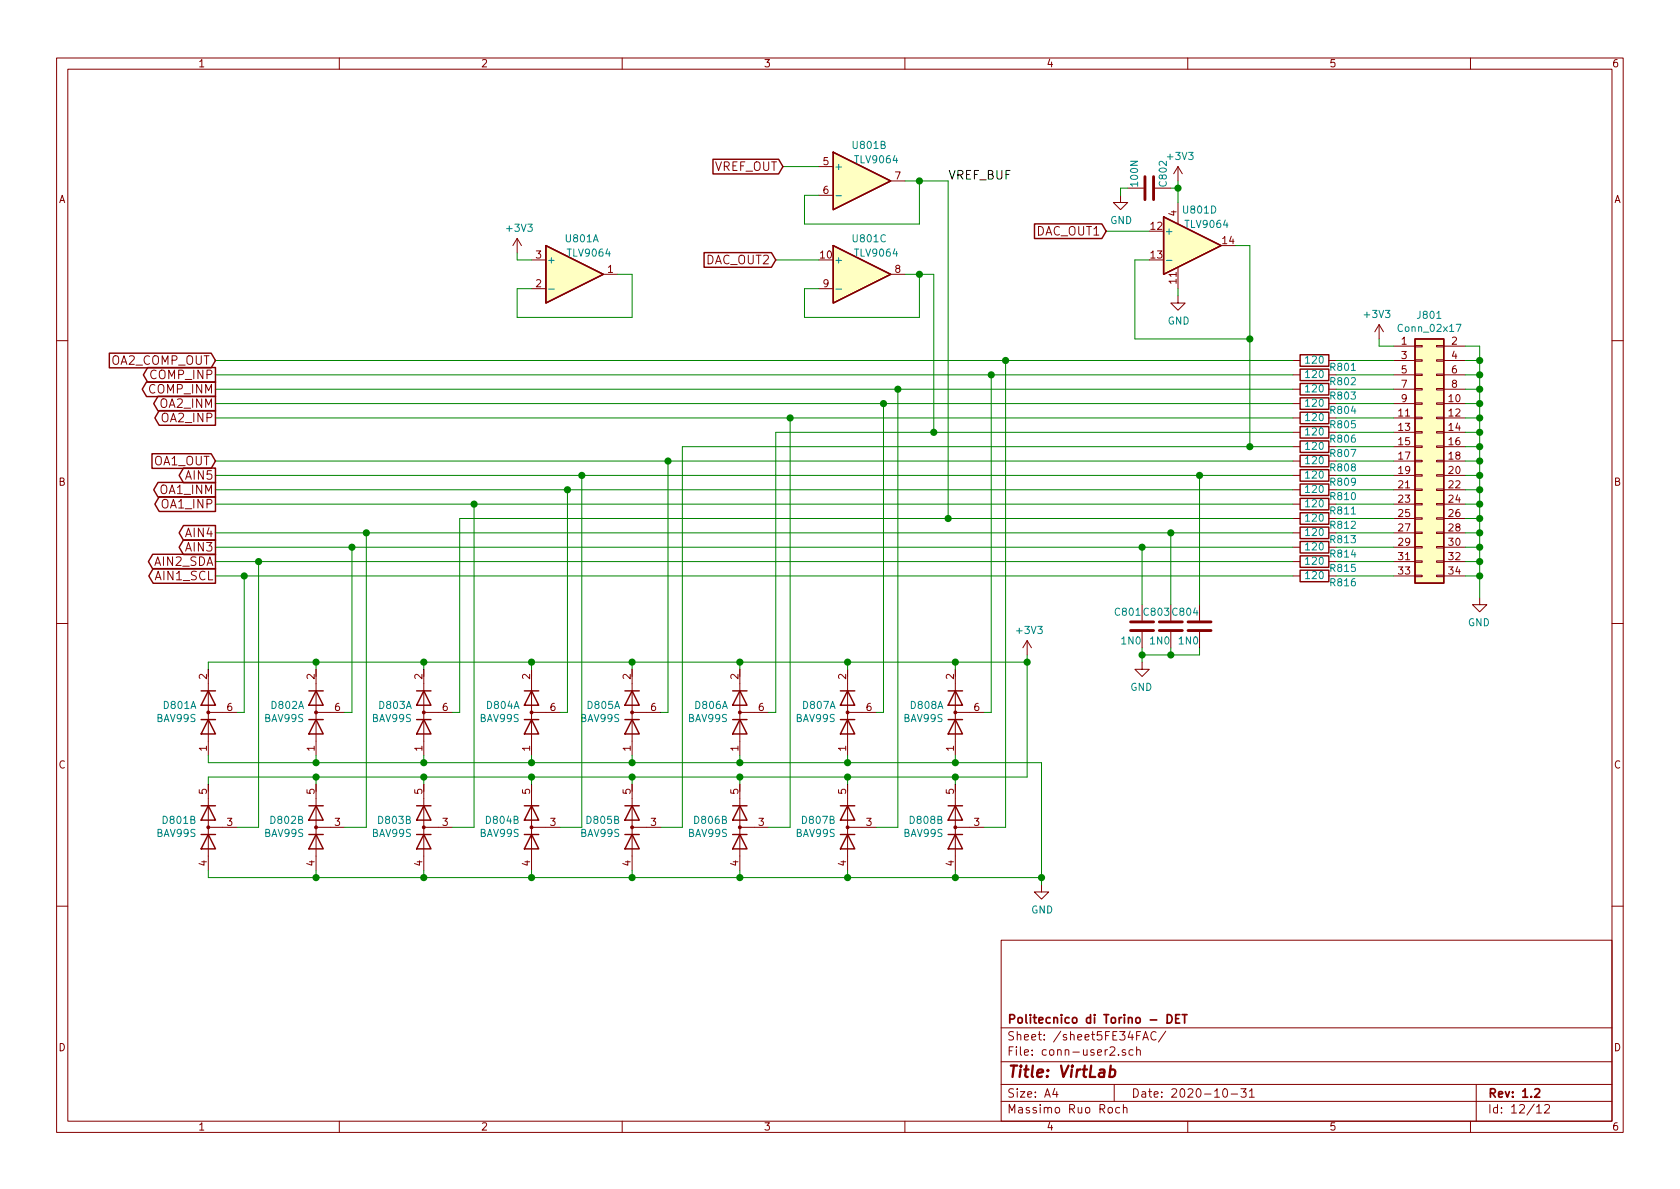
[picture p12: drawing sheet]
<svg xmlns="http://www.w3.org/2000/svg" width="297mm" height="210mm" viewBox="0 0 297 210" stroke-linecap="round" stroke-linejoin="round" font-family="sans-serif">
<defs><g id="words">
<text font-size="2.8" fill="#840000" x="178" y="190.5">Title: VirtLab</text>
<g font-size="2.1" fill="#840000">
<text x="126.2" y="30.2">VREF_OUT</text>
<text x="183.2" y="41.7">DAC_OUT1</text>
<text x="124.8" y="46.7">DAC_OUT2</text>
<text x="19.6" y="64.5">OA2_COMP_OUT</text>
<text x="26.4" y="69.6">COMP_INM</text>
<text x="26.8" y="67.1">COMP_INP</text>
<text x="28.4" y="72.1">OA2_INM</text>
<text x="28.8" y="74.7">OA2_INP</text>
<text x="27.2" y="82.3">OA1_OUT</text>
<text x="28.4" y="87.4">OA1_INM</text>
<text x="28.8" y="89.9">OA1_INP</text>
<text x="33" y="84.8">AIN5</text>
<text x="33" y="95">AIN4</text>
<text x="27.4" y="100.1">AIN2_SDA</text>
<text x="33" y="97.5">AIN3</text>
<text x="27.6" y="102.6">AIN1_SCL</text>
<text x="178" y="184">Sheet: /sheet5FE34FAC/</text>
<text x="178" y="181">Politecnico di Torino - DET</text>
<text x="178" y="186.7">File: conn-user2.sch</text>
<text x="178" y="196.9">Massimo Ruo Roch</text>
<text x="178" y="194.1">Size: A4</text>
<text x="200" y="194.1">Date: 2020-10-31</text>
<text x="263" y="194.1">Rev: 1.2</text>
<text x="263" y="196.9">Id: 12/12</text>
</g>
<text font-size="2.1" x="167.6" y="31.7">VREF_BUF</text>
<g font-size="1.8" fill="#840000">
<text x="35" y="11.9">1</text>
<text x="85" y="11.9">2</text>
<text x="135" y="11.9">3</text>
<text x="185" y="11.9">4</text>
<text x="235" y="11.9">5</text>
<text x="285" y="11.9">6</text>
<text x="145.6" y="29.2">5</text>
<text x="10.4" y="35.9">A</text>
<text x="145.6" y="34.3">6</text>
<text x="158.3" y="31.7">7</text>
<text x="285.4" y="35.9">A</text>
<text x="203.5" y="40.6">12</text>
<text x="208" y="38.2" transform="rotate(-90 208 38.2)">4</text>
<text x="94.8" y="45.7">3</text>
<text x="145.1" y="45.7">10</text>
<text x="203.5" y="45.7">13</text>
<text x="216.2" y="43.2">14</text>
<text x="94.8" y="50.8">2</text>
<text x="107.5" y="48.3">1</text>
<text x="145.6" y="50.8">9</text>
<text x="158.3" y="48.3">8</text>
<text x="208" y="50.1" transform="rotate(-90 208 50.1)">11</text>
<text x="247.8" y="61">1</text>
<text x="247.8" y="63.5">3</text>
<text x="256.7" y="61">2</text>
<text x="256.7" y="63.5">4</text>
<text x="247.8" y="66">5</text>
<text x="247.8" y="68.6">7</text>
<text x="247.8" y="71.1">9</text>
<text x="256.2" y="71.1">10</text>
<text x="256.7" y="66">6</text>
<text x="256.7" y="68.6">8</text>
<text x="247.3" y="73.7">11</text>
<text x="247.3" y="76.2">13</text>
<text x="256.2" y="73.7">12</text>
<text x="256.2" y="76.2">14</text>
<text x="247.3" y="78.7">15</text>
<text x="247.3" y="81.3">17</text>
<text x="247.3" y="83.8">19</text>
<text x="256.2" y="78.7">16</text>
<text x="256.2" y="81.3">18</text>
<text x="256.2" y="83.8">20</text>
<text x="10.4" y="85.9">B</text>
<text x="247.3" y="86.4">21</text>
<text x="247.3" y="88.9">23</text>
<text x="256.2" y="86.4">22</text>
<text x="256.2" y="88.9">24</text>
<text x="285.4" y="85.9">B</text>
<text x="247.3" y="91.4">25</text>
<text x="247.3" y="94">27</text>
<text x="256.2" y="91.4">26</text>
<text x="256.2" y="94">28</text>
<text x="247.3" y="96.5">29</text>
<text x="247.3" y="99.1">31</text>
<text x="247.3" y="101.6">33</text>
<text x="256.2" y="96.5">30</text>
<text x="256.2" y="99.1">32</text>
<text x="256.2" y="101.6">34</text>
<text x="36.6" y="120.1" transform="rotate(-90 36.6 120.1)">2</text>
<text x="40.2" y="125.7">6</text>
<text x="55.6" y="120.1" transform="rotate(-90 55.6 120.1)">2</text>
<text x="59.2" y="125.7">6</text>
<text x="74.7" y="120.1" transform="rotate(-90 74.7 120.1)">2</text>
<text x="78.3" y="125.7">6</text>
<text x="93.7" y="120.1" transform="rotate(-90 93.7 120.1)">2</text>
<text x="97.3" y="125.7">6</text>
<text x="111.5" y="120.1" transform="rotate(-90 111.5 120.1)">2</text>
<text x="115.1" y="125.7">6</text>
<text x="130.6" y="120.1" transform="rotate(-90 130.6 120.1)">2</text>
<text x="134.1" y="125.7">6</text>
<text x="149.6" y="120.1" transform="rotate(-90 149.6 120.1)">2</text>
<text x="153.2" y="125.7">6</text>
<text x="168.7" y="120.1" transform="rotate(-90 168.7 120.1)">2</text>
<text x="172.2" y="125.7">6</text>
<text x="10.4" y="135.9">C</text>
<text x="36.6" y="132.8" transform="rotate(-90 36.6 132.8)">1</text>
<text x="55.6" y="132.8" transform="rotate(-90 55.6 132.8)">1</text>
<text x="74.7" y="132.8" transform="rotate(-90 74.7 132.8)">1</text>
<text x="93.7" y="132.8" transform="rotate(-90 93.7 132.8)">1</text>
<text x="111.5" y="132.8" transform="rotate(-90 111.5 132.8)">1</text>
<text x="130.6" y="132.8" transform="rotate(-90 130.6 132.8)">1</text>
<text x="149.6" y="132.8" transform="rotate(-90 149.6 132.8)">1</text>
<text x="168.7" y="132.8" transform="rotate(-90 168.7 132.8)">1</text>
<text x="285.4" y="135.9">C</text>
<text x="36.6" y="140.4" transform="rotate(-90 36.6 140.4)">5</text>
<text x="55.6" y="140.4" transform="rotate(-90 55.6 140.4)">5</text>
<text x="74.7" y="140.4" transform="rotate(-90 74.7 140.4)">5</text>
<text x="93.7" y="140.4" transform="rotate(-90 93.7 140.4)">5</text>
<text x="111.5" y="140.4" transform="rotate(-90 111.5 140.4)">5</text>
<text x="130.6" y="140.4" transform="rotate(-90 130.6 140.4)">5</text>
<text x="149.6" y="140.4" transform="rotate(-90 149.6 140.4)">5</text>
<text x="168.7" y="140.4" transform="rotate(-90 168.7 140.4)">5</text>
<text x="40.2" y="146">3</text>
<text x="59.2" y="146">3</text>
<text x="78.3" y="146">3</text>
<text x="97.3" y="146">3</text>
<text x="115.1" y="146">3</text>
<text x="134.1" y="146">3</text>
<text x="153.2" y="146">3</text>
<text x="172.2" y="146">3</text>
<text x="36.6" y="153.1" transform="rotate(-90 36.6 153.1)">4</text>
<text x="55.6" y="153.1" transform="rotate(-90 55.6 153.1)">4</text>
<text x="74.7" y="153.1" transform="rotate(-90 74.7 153.1)">4</text>
<text x="93.7" y="153.1" transform="rotate(-90 93.7 153.1)">4</text>
<text x="111.5" y="153.1" transform="rotate(-90 111.5 153.1)">4</text>
<text x="130.6" y="153.1" transform="rotate(-90 130.6 153.1)">4</text>
<text x="149.6" y="153.1" transform="rotate(-90 149.6 153.1)">4</text>
<text x="168.7" y="153.1" transform="rotate(-90 168.7 153.1)">4</text>
<text x="10.4" y="185.9">D</text>
<text x="285.4" y="185.9">D</text>
<text x="35" y="199.9">1</text>
<text x="85" y="199.9">2</text>
<text x="135" y="199.9">3</text>
<text x="185" y="199.9">4</text>
<text x="235" y="199.9">5</text>
<text x="285" y="199.9">6</text>
</g>
<g font-size="1.8" fill="#008484">
<text x="150.9" y="26.3">U801B</text>
<text x="151.3" y="28.9">TLV9064</text>
<text x="206.6" y="28.3">+3V3</text>
<text x="147.4" y="30.1">+</text>
<text x="201.2" y="32.8" transform="rotate(-90 201.2 32.8)">100N</text>
<text x="206.3" y="32.8" transform="rotate(-90 206.3 32.8)">C802</text>
<text x="89.7" y="41">+3V3</text>
<text x="196.3" y="39.6">GND</text>
<text x="205.9" y="41.5">+</text>
<text x="208.9" y="42" transform="rotate(-90 208.9 42)">V+</text>
<text x="209.3" y="37.8">U801D</text>
<text x="209.7" y="40.3">TLV9064</text>
<text x="96.6" y="46.6">+</text>
<text x="100.1" y="42.8">U801A</text>
<text x="100.5" y="45.4">TLV9064</text>
<text x="147.4" y="46.6">+</text>
<text x="150.9" y="42.8">U801C</text>
<text x="151.3" y="45.4">TLV9064</text>
<text x="206.5" y="57.4">GND</text>
<text x="241.4" y="56.2">+3V3</text>
<text x="247.5" y="58.7">Conn_02x17</text>
<text x="250.8" y="56.4">J801</text>
<text x="230.9" y="64.3">120</text>
<text x="235.4" y="65.6">R801</text>
<text x="230.9" y="71.9">120</text>
<text x="230.9" y="69.4">120</text>
<text x="230.9" y="66.8">120</text>
<text x="235.4" y="70.7">R803</text>
<text x="235.4" y="68.1">R802</text>
<text x="230.9" y="77">120</text>
<text x="230.9" y="74.5">120</text>
<text x="235.4" y="75.7">R805</text>
<text x="235.4" y="73.2">R804</text>
<text x="230.9" y="82.1">120</text>
<text x="230.9" y="79.5">120</text>
<text x="235.4" y="83.4">R808</text>
<text x="235.4" y="80.8">R807</text>
<text x="235.4" y="78.3">R806</text>
<text x="230.9" y="84.6">120</text>
<text x="230.9" y="89.7">120</text>
<text x="230.9" y="87.2">120</text>
<text x="235.4" y="85.9">R809</text>
<text x="235.4" y="88.4">R810</text>
<text x="230.9" y="94.8">120</text>
<text x="230.9" y="92.2">120</text>
<text x="235.4" y="93.5">R812</text>
<text x="235.4" y="91">R811</text>
<text x="230.9" y="99.9">120</text>
<text x="230.9" y="97.3">120</text>
<text x="235.4" y="101.1">R815</text>
<text x="235.4" y="98.6">R814</text>
<text x="235.4" y="96.1">R813</text>
<text x="230.9" y="102.4">120</text>
<text x="235.4" y="103.7">R816</text>
<text x="179.9" y="112.1">+3V3</text>
<text x="197.3" y="108.9">C801</text>
<text x="198.3" y="114">1N0</text>
<text x="202.4" y="108.9">C803</text>
<text x="203.4" y="114">1N0</text>
<text x="207.4" y="108.9">C804</text>
<text x="208.5" y="114">1N0</text>
<text x="259.5" y="110.7">GND</text>
<text x="29" y="125.4">D801A</text>
<text x="48.1" y="125.4">D802A</text>
<text x="67.1" y="125.4">D803A</text>
<text x="86.2" y="125.4">D804A</text>
<text x="103.9" y="125.4">D805A</text>
<text x="123" y="125.4">D806A</text>
<text x="142" y="125.4">D807A</text>
<text x="161.1" y="125.4">D808A</text>
<text x="199.8" y="122.2">GND</text>
<text x="27.8" y="127.7">BAV99S</text>
<text x="46.8" y="127.7">BAV99S</text>
<text x="65.9" y="127.7">BAV99S</text>
<text x="84.9" y="127.7">BAV99S</text>
<text x="102.7" y="127.7">BAV99S</text>
<text x="121.7" y="127.7">BAV99S</text>
<text x="140.8" y="127.7">BAV99S</text>
<text x="159.8" y="127.7">BAV99S</text>
<text x="27.8" y="148">BAV99S</text>
<text x="28.9" y="145.7">D801B</text>
<text x="46.8" y="148">BAV99S</text>
<text x="48" y="145.7">D802B</text>
<text x="65.9" y="148">BAV99S</text>
<text x="67" y="145.7">D803B</text>
<text x="84.9" y="148">BAV99S</text>
<text x="86.1" y="145.7">D804B</text>
<text x="102.7" y="148">BAV99S</text>
<text x="103.8" y="145.7">D805B</text>
<text x="121.7" y="148">BAV99S</text>
<text x="122.9" y="145.7">D806B</text>
<text x="140.8" y="148">BAV99S</text>
<text x="141.9" y="145.7">D807B</text>
<text x="159.8" y="148">BAV99S</text>
<text x="161" y="145.7">D808B</text>
<text x="182.3" y="161.5">GND</text>
</g>
</g></defs>
<g fill="none" stroke="#840000" stroke-width=".18">
<path d="M10 10.3h277v189.9h-277zM12 12.2h273v186.1h-273zM60 10.3v1.9M110 10.3v1.9M160 10.3v1.9M210 10.3v1.9M260 10.3v1.9M144.8 29.5h2.5M144.8 34.5h2.5M157.5 32h2.5M198.1 34.5v1.3h1.3l-1.3 1.3-1.3-1.3h1.3M199.4 33.3h2.8"/>
<path d="M204.2 33.3h2.8M208.3 29.5l-.8 1.2M208.3 29.5v2.5M208.3 35.8v3.8M208.3 29.5l.7 1.2M91.4 42.2l-.7 1.2M91.4 42.2v2.5M91.4 42.2l.8 1.2M94 51h2.5M94 46h2.5M106.7 48.5h2.5M144.8 51h2.5"/>
<path d="M157.5 48.5h2.5M208.3 52.3v1.3h1.2l-1.2 1.3-1.3-1.3h1.3M208.3 47.2v3.8M243.8 57.4l.8 1.3M243.8 57.4v2.5M243.8 57.4l-.7 1.3M10 60.2h2M228.6 71.4h1.3M228.6 73.9h1.3M228.6 76.4h1.3M228.6 79h1.3M228.6 63.7h1.3"/>
<path d="M228.6 66.3h1.3M228.6 68.8h1.3M246.4 61.2h3.8M246.4 71.4h3.8M246.4 73.9h3.8M246.4 76.4h3.8M246.4 79h3.8M246.4 63.7h3.8M246.4 66.3h3.8M246.4 68.8h3.8M250.2 78.9h1.3v.2h-1.3zM250.2 76.3h1.3v.3h-1.3z"/>
<path d="M250.2 73.8h1.3v.2h-1.3zM250.2 71.2h1.3v.3h-1.3zM250.2 68.7h1.3v.3h-1.3zM250.2 66.2h1.3v.2h-1.3zM250.2 63.6h1.3v.3h-1.3zM250.2 61.1h1.3v.2h-1.3zM254 78.9h1.3v.2h-1.3zM254 76.3h1.3v.3h-1.3zM254 73.8h1.3v.2h-1.3zM254 71.2h1.3v.3h-1.3zM254 68.7h1.3v.3h-1.3zM254 66.2h1.3v.2h-1.3z"/>
<path d="M254 63.6h1.3v.3h-1.3zM254 61.1h1.3v.2h-1.3zM255.3 61.2h3.8M255.3 71.4h3.8M255.3 73.9h3.8M255.3 76.4h3.8M255.3 79h3.8M255.3 63.7h3.8M255.3 66.3h3.8M255.3 68.8h3.8M285 60.2h2M228.6 84.1h1.3"/>
<path d="M228.6 81.5h1.3M228.6 86.6h1.3M228.6 89.1h1.3M228.6 91.7h1.3M228.6 94.2h1.3M228.6 96.8h1.3M228.6 99.3h1.3M246.4 84.1h3.8M246.4 81.5h3.8M246.4 86.6h3.8M246.4 89.1h3.8M246.4 91.7h3.8"/>
<path d="M246.4 94.2h3.8M246.4 96.8h3.8M246.4 99.3h3.8M250.2 86.5h1.3v.2h-1.3zM250.2 89h1.3v.3h-1.3zM250.2 91.6h1.3v.2h-1.3zM250.2 94.1h1.3v.3h-1.3zM250.2 96.6h1.3v.3h-1.3zM250.2 99.2h1.3v.2h-1.3zM250.2 83.9h1.3v.3h-1.3zM250.2 81.4h1.3v.3h-1.3zM254 86.5h1.3v.2h-1.3z"/>
<path d="M254 89h1.3v.3h-1.3zM254 91.6h1.3v.2h-1.3zM254 94.1h1.3v.3h-1.3zM254 96.6h1.3v.3h-1.3zM254 99.2h1.3v.2h-1.3zM254 83.9h1.3v.3h-1.3zM254 81.4h1.3v.3h-1.3zM255.3 84.1h3.8M255.3 81.5h3.8M255.3 86.6h3.8M255.3 89.1h3.8M255.3 91.7h3.8"/>
<path d="M255.3 94.2h3.8M255.3 96.8h3.8M255.3 99.3h3.8M10 110.3h2M36.8 118.4v15.2M55.9 118.4v15.2M74.9 118.4v15.2M94 118.4v15.2M111.8 118.4v15.2M130.8 118.4v15.2M149.9 118.4v15.2M168.9 118.4v15.2"/>
<path d="M181.6 113.3l-.8 1.2M181.6 113.3v2.5M181.6 113.3l.8 1.2M201.9 117.1v1.3h-1.2l1.2 1.2 1.3-1.2h-1.3M201.9 106.9v2.8M201.9 111.8v2.7M207 106.9v2.8M207 111.8v2.7M212.1 106.9v2.8M212.1 111.8v2.7M228.6 101.8h1.3M246.4 101.8h3.8"/>
<path d="M250.2 101.7h1.3v.3h-1.3zM254 101.7h1.3v.3h-1.3zM255.3 101.8h3.8M261.6 105.7v1.2h-1.3l1.3 1.3 1.3-1.3h-1.3M285 110.3h2M36.8 126h5.1M36.8 138.7v15.2M55.9 126h5.1M55.9 138.7v15.2M74.9 126h5.1M74.9 138.7v15.2M94 126h5.1"/>
<path d="M94 138.7v15.2M111.8 138.7v15.2M111.8 126h5M130.8 138.7v15.2M130.8 126h5.1M149.9 126h5M149.9 138.7v15.2M168.9 126h5.1M168.9 138.7v15.2M36.8 146.3h5.1M55.9 146.3h5.1M74.9 146.3h5.1"/>
<path d="M94 146.3h5.1M111.8 146.3h5M130.8 146.3h5.1M149.9 146.3h5M168.9 146.3h5.1M184.1 156.5v1.2h1.3l-1.3 1.3-1.2-1.3h1.2M10 160.2h2M177 166.3h108v32h-108zM285 160.2h2M60 198.3v1.9M110 198.3v1.9M160 198.3v1.9"/>
<path d="M177 194.8h108M177 191.8h108M177 187.8h108M177 181.8h108M186.5 192.5l-.4 1h1M186.8 193v1M197 191.8v3M197.8 186.5v.1M198 195.9l-.4-.1-.3 .3v.6l.3 .1 .4-.1M198.6 196l.2-.2 .4 .1 .1 .9M198.6 195.3v1.5M199 185.7a.37 .37 0 0 0-.6 .1l.1 .2 .5 .2 .1 .1-.3 .3-.4-.1"/>
<path d="M200.3 185.7l-.4-.1-.3 .3 .1 .6 .2 .1 .4-.1M201 185.7a.37 .37 0 0 1 .6 .1v.8M201 185.1v1.5M202.1 183.9l.4-1.5 .5 1.5M202.2 183.5h.7M204.4 182.6a.59 .59 0 0 0-.7 0 .59 .59 0 0 0-.2 .7 .56 .56 0 0 0 .3 .5 .56 .56 0 0 0 .6 0M206.1 182.3l-1.3 2M210 198.3v1.9M216.3 192.7l.4-.2a.94 .94 0 0 1 0 1.5 .79 .79 0 0 1-.4-1.3zM217.7 193.5h1.1M219.4 192.5h.9l-.5 .6 .5 .1v.7l-.3 .1-.6-.1M220.9 193l.4-.5v1.5"/>
<path d="M220.9 194h.9M260 198.3v1.9M261 191.8v6.5M271.7 195.8l.4-.5v1.5M271.7 196.8h.8M273.1 195.5l.2-.2h.4l.2 .2 .1 .3-.1 .2-.9 .8h1"/>
</g>
<path d="M206.4 179.4a.76 .76 0 0 1 .8 .8 .76 .76 0 0 1-.8 .7zM208.6 179.4h-.7v1.5h.7M209 179.4h.9M209.4 179.4v1.5M207.9 180.1h.5M271.4 192.7l.2-.2h.4l.2 .5-.9 1h.9" fill="none" stroke="#840000" stroke-width=".3"/>
<path d="M196.3 189.2h.8l.1 .3-.1 .6a.66 .66 0 0 1-1 .2M196.4 188.4l-.3 2" fill="none" stroke="#840000" stroke-width=".41"/>
<g fill="none" stroke="#840000" stroke-width=".25">
<path d="M126.1 28.2h11.6l.7 1.3-.7 1.3h-11.6zM147.3 26.9l10.2 5.1-10.2 5.1zM182.9 39.6h11.9l.8 1.3-.8 1.3h-11.9zM205.7 38.3l10.2 5.1-10.2 5.1zM96.5 43.4l10.2 5.1-10.2 5.1zM124.5 44.7h11.9l.8 1.3-.8 1.3h-11.9zM147.3 43.4l10.2 5.1-10.2 5.1zM250.2 59.9h5.1v43.2h-5.1zM19.3 62.5h18l.8 1.2-.8 1.3h-18zM25.9 67.5h12.2v2.6h-12.2l-.8-1.3zM26.1 65h12v2.6h-12l-.8-1.3zM27.9 70.1h10.2v2.6h-10.2l-.7-1.3z"/>
<path d="M28.1 72.6h10v2.6h-10l-.7-1.3zM229.9 78h5v2h-5zM229.9 75.4h5v2.1h-5zM229.9 72.9h5v2h-5zM229.9 70.4h5v2h-5zM229.9 67.8h5v2h-5zM229.9 65.3h5v2h-5zM229.9 62.7h5v2.1h-5zM26.9 80.2h10.4l.8 1.3-.8 1.3h-10.4zM27 98h11.1v2.6h-11.1l-.8-1.3zM27.9 85.3h10.2v2.6h-10.2l-.7-1.3zM28.1 87.9h10v2.5h-10l-.7-1.3z"/>
<path d="M32.4 95.5h5.7v2.6h-5.7l-.7-1.3zM32.4 92.9h5.7v2.6h-5.7l-.7-1.3zM32.4 82.8h5.7v2.6h-5.7l-.7-1.3zM229.9 83.1h5v2h-5zM229.9 98.3h5v2h-5zM229.9 95.8h5v2h-5zM229.9 93.2h5v2h-5zM229.9 90.7h5v2h-5zM229.9 88.1h5v2.1h-5zM229.9 85.6h5v2h-5zM229.9 80.5h5v2h-5zM27.1 100.6h11v2.5h-11l-.8-1.3z"/>
<path d="M229.9 100.8h5v2.1h-5zM35.6 127.2h2.5M35.6 122.2h2.5M36.8 127.2l1.3 2.6h-2.5zM36.8 122.2l1.3 2.5h-2.5zM54.6 127.2h2.5M54.6 122.2h2.5M55.9 127.2l1.2 2.6h-2.5zM55.9 122.2l1.2 2.5h-2.5zM73.7 127.2h2.5M73.7 122.2h2.5M74.9 127.2l1.3 2.6h-2.5z"/>
<path d="M74.9 122.2l1.3 2.5h-2.5zM92.7 127.2h2.5M92.7 122.2h2.5M94 127.2l1.2 2.6h-2.5zM94 122.2l1.2 2.5h-2.5zM110.5 127.2h2.5M110.5 122.2h2.5M111.8 127.2l1.2 2.6h-2.5zM111.8 122.2l1.2 2.5h-2.5zM129.5 127.2h2.6M129.5 122.2h2.6M130.8 127.2l1.3 2.6h-2.6z"/>
<path d="M130.8 122.2l1.3 2.5h-2.6zM148.6 127.2h2.5M148.6 122.2h2.5M149.9 127.2l1.2 2.6h-2.5zM149.9 122.2l1.2 2.5h-2.5zM167.6 127.2h2.6M167.6 122.2h2.6M168.9 127.2l1.3 2.6h-2.6zM168.9 122.2l1.3 2.5h-2.6zM35.6 147.6h2.5M35.6 142.5h2.5M36.8 147.6l1.3 2.5h-2.5z"/>
<path d="M36.8 142.5l1.3 2.5h-2.5zM54.6 147.6h2.5M54.6 142.5h2.5M55.9 147.6l1.2 2.5h-2.5zM55.9 142.5l1.2 2.5h-2.5zM73.7 147.6h2.5M73.7 142.5h2.5M74.9 147.6l1.3 2.5h-2.5zM74.9 142.5l1.3 2.5h-2.5zM92.7 147.6h2.5M92.7 142.5h2.5M94 147.6l1.2 2.5h-2.5z"/>
<path d="M94 142.5l1.2 2.5h-2.5zM110.5 147.6h2.5M110.5 142.5h2.5M111.8 147.6l1.2 2.5h-2.5zM111.8 142.5l1.2 2.5h-2.5zM129.5 147.6h2.6M129.5 142.5h2.6M130.8 147.6l1.3 2.5h-2.6zM130.8 142.5l1.3 2.5h-2.6zM148.6 147.6h2.5M148.6 142.5h2.5M149.9 147.6l1.2 2.5h-2.5z"/>
<path d="M149.9 142.5l1.2 2.5h-2.5zM167.6 147.6h2.6M167.6 142.5h2.6M168.9 147.6l1.3 2.5h-2.6zM168.9 142.5l1.3 2.5h-2.6z"/>
</g>
<g fill="#ffffc2" stroke="#ffffc2" stroke-width=".18">
<path d="M147.3 26.9l10.2 5.1-10.2 5.1z"/>
<path d="M250.2 59.9h5.1v43.2h-5.1z"/>
<path d="M96.5 43.4l10.2 5.1-10.2 5.1z"/>
<path d="M205.7 38.3l10.2 5.1-10.2 5.1z"/>
<path d="M147.3 43.4l10.2 5.1-10.2 5.1z"/>
</g>
<path d="M147.8 34.6h1M97 51.1h1M147.8 51.1h1M206.2 46h1M207.6 46l1.2 .5-1.2 .4M208.4 44.7v.9M257.5 57.3h.8l-.5 1.3" fill="none" stroke="#008484" stroke-width=".18"/>
<g fill="#840000" stroke="#840000" stroke-width=".18">
<circle cx="130.8" cy="146.3" r=".25"/>
<circle cx="111.8" cy="126" r=".25"/>
<circle cx="55.9" cy="146.3" r=".25"/>
<circle cx="55.9" cy="126" r=".25"/>
<circle cx="149.9" cy="126" r=".25"/>
<circle cx="149.9" cy="146.3" r=".25"/>
<circle cx="36.8" cy="146.3" r=".25"/>
<circle cx="74.9" cy="126" r=".25"/>
<circle cx="36.8" cy="126" r=".25"/>
<circle cx="74.9" cy="146.3" r=".25"/>
<circle cx="130.8" cy="126" r=".25"/>
<circle cx="94" cy="126" r=".25"/>
<circle cx="94" cy="146.3" r=".25"/>
<circle cx="111.8" cy="146.3" r=".25"/>
<circle cx="168.9" cy="146.3" r=".25"/>
<circle cx="168.9" cy="126" r=".25"/>
</g>
<path d="M202.4 31.2v4.1M204 31.2v4.1M199.9 111.5h4.1M199.9 110h4.1M205 111.5h4M205 110h4M210.1 111.5h4M210.1 110h4" fill="none" stroke="#840000" stroke-width=".51"/>
<g fill="none" stroke="#008400" stroke-width=".18">
<path d="M138.4 29.5h6.4M160 32h7.6v59.7M162.6 32v7.6h-20.4v-5.1h2.6M199.4 33.3h-1.3v1.2M207 33.3h1.3M208.3 32v3.8M91.4 44.7v1.3h2.6M109.2 48.5h2.6v7.6h-20.4v-5.1h2.6M137.2 46h7.6M160 48.5h5.1v27.9M162.6 48.5v7.6h-20.4v-5.1h2.6M195.6 40.9h7.6"/>
<path d="M203.2 46h-2.5v13.9h20.3M208.3 51v1.3M218.4 43.4h2.6v35.6M243.8 59.9v1.3h2.6M38.1 73.9h190.5M38.1 71.4h190.5M38.1 68.8h190.5M38.1 63.7h190.5M38.1 66.3h190.5M139.7 73.9v72.4h-3.8M156.2 71.4v54.6h-1.3M158.7 68.8v77.5h-3.8"/>
<path d="M175.3 66.3v59.7h-1.3M177.8 63.7v82.6h-3.8M228.6 76.4h-91.4v49.6h-1.3M228.6 79h-108v67.3h-3.8M236.2 76.4h10.2M236.2 73.9h10.2M236.2 71.4h10.2M236.2 68.8h10.2M236.2 63.7h10.2M236.2 66.3h10.2M236.2 79h10.2M259.1 76.4h2.5"/>
<path d="M259.1 73.9h2.5M259.1 71.4h2.5M259.1 68.8h2.5M259.1 63.7h2.5M259.1 66.3h2.5M259.1 79h2.5M259.1 61.2h2.5v44.5M38.1 84.1h190.5M38.1 89.1h190.5M38.1 86.6h190.5M38.1 81.5h190.5M38.1 94.2h190.5"/>
<path d="M38.1 96.8h190.5M38.1 99.3h190.5M45.7 99.3v47h-3.8M62.2 96.8v29.2h-1.2M64.8 94.2v52.1h-3.8M83.8 89.1v57.2h-3.8M100.3 86.6v39.4h-1.2M102.9 84.1v62.2h-3.8M118.1 81.5v44.5h-1.3M201.9 96.8v10.1M207 94.2v12.7M212.1 84.1v22.8"/>
<path d="M228.6 91.7h-147.3v34.3h-1.3M236.2 84.1h10.2M236.2 89.1h10.2M236.2 91.7h10.2M236.2 86.6h10.2M236.2 81.5h10.2M236.2 94.2h10.2M236.2 96.8h10.2M236.2 99.3h10.2M259.1 84.1h2.5M259.1 89.1h2.5M259.1 91.7h2.5"/>
<path d="M259.1 86.6h2.5M259.1 81.5h2.5M259.1 94.2h2.5M259.1 96.8h2.5M259.1 99.3h2.5M38.1 101.8h190.5M43.2 101.8v24.2h-1.3M55.9 117.1v1.3M74.9 117.1v1.3M94 117.1v1.3M111.8 117.1v1.3M130.8 117.1v1.3"/>
<path d="M149.9 117.1v1.3M168.9 117.1v1.3M181.6 115.8v21.6h-144.8v1.3M181.6 117.1h-144.8v1.3M201.9 114.5v2.6M207 114.5v1.3M212.1 114.5v1.3h-10.2M236.2 101.8h10.2M259.1 101.8h2.5M36.8 133.6v1.3h147.3v21.6M55.9 133.6v1.3M55.9 137.4v1.3"/>
<path d="M74.9 133.6v1.3M74.9 137.4v1.3M94 133.6v1.3M94 137.4v1.3M111.8 133.6v1.3M111.8 137.4v1.3M130.8 133.6v1.3M130.8 137.4v1.3M149.9 133.6v1.3M149.9 137.4v1.3M168.9 133.6v1.3M168.9 137.4v1.3"/>
<path d="M36.8 153.9v1.3h147.3M55.9 153.9v1.3M74.9 153.9v1.3M94 153.9v1.3M111.8 153.9v1.3M130.8 153.9v1.3M149.9 153.9v1.3M168.9 153.9v1.3"/>
</g>
<g fill="#008400" stroke="#008400" stroke-width=".25">
<circle cx="162.6" cy="32" r=".51"/>
<circle cx="261.6" cy="86.6" r=".51"/>
<circle cx="261.6" cy="89.1" r=".51"/>
<circle cx="261.6" cy="91.7" r=".51"/>
<circle cx="261.6" cy="94.2" r=".51"/>
<circle cx="261.6" cy="96.8" r=".51"/>
<circle cx="261.6" cy="99.3" r=".51"/>
<circle cx="261.6" cy="101.8" r=".51"/>
<circle cx="208.3" cy="33.3" r=".51"/>
<circle cx="261.6" cy="84.1" r=".51"/>
<circle cx="221" cy="79" r=".51"/>
<circle cx="94" cy="137.4" r=".51"/>
<circle cx="55.9" cy="137.4" r=".51"/>
<circle cx="181.6" cy="117.1" r=".51"/>
<circle cx="55.9" cy="134.9" r=".51"/>
<circle cx="111.8" cy="134.9" r=".51"/>
<circle cx="55.9" cy="117.1" r=".51"/>
<circle cx="74.9" cy="117.1" r=".51"/>
<circle cx="201.9" cy="96.8" r=".51"/>
<circle cx="94" cy="134.9" r=".51"/>
<circle cx="74.9" cy="134.9" r=".51"/>
<circle cx="212.1" cy="84.1" r=".51"/>
<circle cx="74.9" cy="137.4" r=".51"/>
<circle cx="207" cy="115.8" r=".51"/>
<circle cx="207" cy="94.2" r=".51"/>
<circle cx="201.9" cy="115.8" r=".51"/>
<circle cx="162.6" cy="48.5" r=".51"/>
<circle cx="111.8" cy="137.4" r=".51"/>
<circle cx="261.6" cy="63.7" r=".51"/>
<circle cx="261.6" cy="66.3" r=".51"/>
<circle cx="261.6" cy="68.8" r=".51"/>
<circle cx="261.6" cy="71.4" r=".51"/>
<circle cx="261.6" cy="73.9" r=".51"/>
<circle cx="261.6" cy="76.4" r=".51"/>
<circle cx="261.6" cy="79" r=".51"/>
<circle cx="261.6" cy="81.5" r=".51"/>
<circle cx="100.3" cy="86.6" r=".51"/>
<circle cx="55.9" cy="155.2" r=".51"/>
<circle cx="158.8" cy="68.8" r=".51"/>
<circle cx="156.2" cy="71.4" r=".51"/>
<circle cx="111.8" cy="155.2" r=".51"/>
<circle cx="139.7" cy="73.9" r=".51"/>
<circle cx="118.1" cy="81.5" r=".51"/>
<circle cx="130.8" cy="155.2" r=".51"/>
<circle cx="102.9" cy="84.1" r=".51"/>
<circle cx="175.3" cy="66.3" r=".51"/>
<circle cx="149.9" cy="155.2" r=".51"/>
<circle cx="83.8" cy="89.1" r=".51"/>
<circle cx="43.2" cy="101.8" r=".51"/>
<circle cx="149.9" cy="137.4" r=".51"/>
<circle cx="45.7" cy="99.3" r=".51"/>
<circle cx="62.2" cy="96.8" r=".51"/>
<circle cx="149.9" cy="134.9" r=".51"/>
<circle cx="64.8" cy="94.2" r=".51"/>
<circle cx="130.8" cy="117.1" r=".51"/>
<circle cx="168.9" cy="117.1" r=".51"/>
<circle cx="168.9" cy="137.4" r=".51"/>
<circle cx="184.2" cy="155.2" r=".51"/>
<circle cx="168.9" cy="134.9" r=".51"/>
<circle cx="94" cy="117.1" r=".51"/>
<circle cx="111.8" cy="117.1" r=".51"/>
<circle cx="168.9" cy="155.2" r=".51"/>
<circle cx="130.8" cy="137.4" r=".51"/>
<circle cx="167.6" cy="91.7" r=".51"/>
<circle cx="149.9" cy="117.1" r=".51"/>
<circle cx="130.8" cy="134.9" r=".51"/>
<circle cx="94" cy="155.2" r=".51"/>
<circle cx="165.1" cy="76.4" r=".51"/>
<circle cx="221" cy="59.9" r=".51"/>
<circle cx="74.9" cy="155.2" r=".51"/>
<circle cx="177.8" cy="63.7" r=".51"/>
</g>
<use href="#words"/>
</svg>
